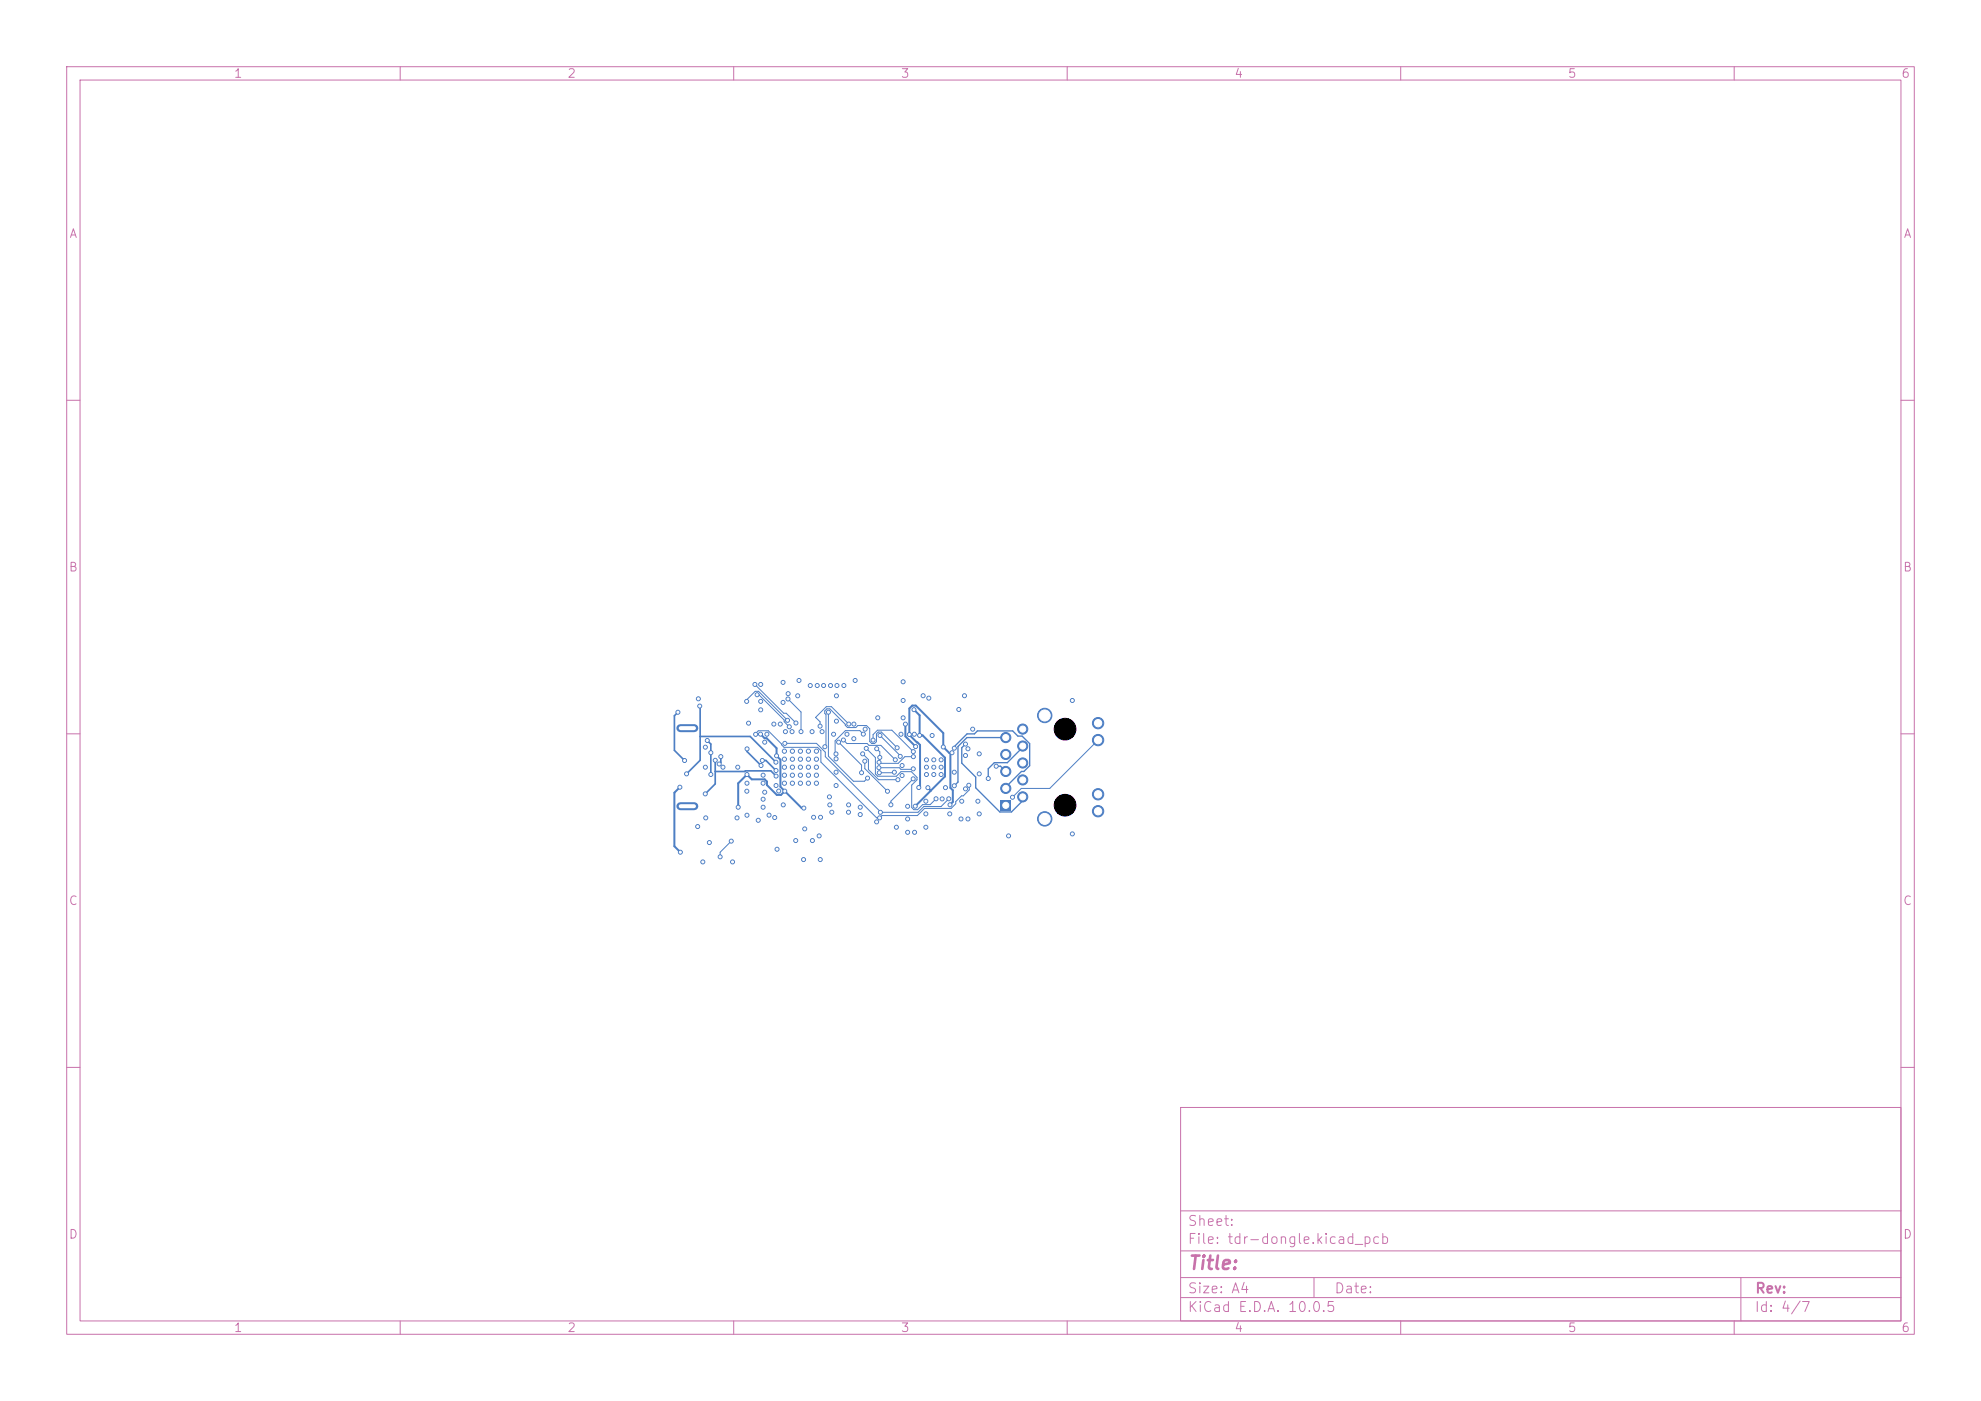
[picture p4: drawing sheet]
<svg xmlns="http://www.w3.org/2000/svg" width="297mm" height="210mm" viewBox="0 0 297 210" stroke-linecap="round" stroke-linejoin="round" font-family="sans-serif">
<defs><g id="words">
<text font-size="2" fill="#c872ab" x="178" y="190.8">Title:</text>
<g font-size="1.5" fill="#c872ab">
<text x="178" y="184.1">Sheet:</text>
<text x="178" y="186.8">File: tdr-dongle.kicad_pcb</text>
<text x="178" y="197">KiCad E.D.A. 10.0.5</text>
<text x="178" y="194.2">Size: A4</text>
<text x="200" y="194.2">Date:</text>
<text x="263" y="197">Id: 4/7</text>
<text x="263" y="194.2">Rev:</text>
</g>
<g font-size="1.3" fill="#c872ab">
<text x="35" y="12">1</text>
<text x="85" y="12">2</text>
<text x="135" y="12">3</text>
<text x="185" y="12">4</text>
<text x="235" y="12">5</text>
<text x="285" y="12">6</text>
<text x="10.3" y="36">A</text>
<text x="285.3" y="36">A</text>
<text x="10.2" y="86">B</text>
<text x="285.2" y="86">B</text>
<text x="10.2" y="136">C</text>
<text x="285.2" y="136">C</text>
<text x="10.2" y="186">D</text>
<text x="285.2" y="186">D</text>
<text x="35" y="200">1</text>
<text x="85" y="200">2</text>
<text x="135" y="200">3</text>
<text x="185" y="200">4</text>
<text x="235" y="200">5</text>
<text x="285" y="200">6</text>
</g>
</g></defs>
<g fill="none" stroke="#c872ab" stroke-width=".15">
<path d="M10 10h277v190h-277zM12 12h273v186h-273zM60 10v2M110 10v2M160 10v2M210 10v2M260 10v2M10 60h2M285 60h2M10 110h2M285 110h2M10 160h2"/>
<path d="M177 166h108v32h-108zM285 160h2M60 198v2M110 198v2M160 198v2M177 194.5h108M177 191.5h108M177 187.5h108M177 181.5h108M197 191.5v3M210 198v2M260 198v2"/>
<path d="M261 191.5v6.5"/>
</g>
<g fill="#4d7fc4" stroke="#4d7fc4" stroke-width=".15">
<circle cx="122.4" cy="117.4" r=".31"/>
<circle cx="122.4" cy="116.2" r=".31"/>
<circle cx="122.4" cy="115" r=".31"/>
<circle cx="122.4" cy="113.8" r=".32"/>
<circle cx="122.4" cy="112.6" r=".31"/>
<circle cx="121.2" cy="117.4" r=".32"/>
<circle cx="121.2" cy="116.2" r=".32"/>
<circle cx="121.2" cy="115" r=".31"/>
<circle cx="121.2" cy="113.8" r=".32"/>
<circle cx="121.2" cy="112.6" r=".31"/>
<circle cx="120" cy="117.4" r=".31"/>
<circle cx="120" cy="116.2" r=".31"/>
<circle cx="120" cy="115" r=".31"/>
<circle cx="120" cy="113.8" r=".32"/>
<circle cx="120" cy="112.6" r=".31"/>
<circle cx="118.8" cy="117.4" r=".32"/>
<circle cx="118.8" cy="116.2" r=".32"/>
<circle cx="118.8" cy="115" r=".32"/>
<circle cx="118.8" cy="113.8" r=".32"/>
<circle cx="118.8" cy="112.6" r=".32"/>
<circle cx="117.6" cy="117.4" r=".31"/>
<circle cx="117.6" cy="116.2" r=".31"/>
<circle cx="117.6" cy="115" r=".31"/>
<circle cx="117.6" cy="113.8" r=".32"/>
<circle cx="117.6" cy="112.6" r=".31"/>
<circle cx="138.9" cy="113.9" r=".3"/>
<circle cx="138.9" cy="115" r=".3"/>
<circle cx="138.9" cy="116.1" r=".3"/>
<circle cx="140" cy="113.9" r=".3"/>
<circle cx="140" cy="115" r=".3"/>
<circle cx="140" cy="116.1" r=".3"/>
<circle cx="141.1" cy="113.9" r=".3"/>
<circle cx="141.1" cy="115" r=".3"/>
<circle cx="141.1" cy="116.1" r=".3"/>
</g>
<path d="M150 120h1.6v1.5h-1.6z" fill="#4d7fc4"/>
<g fill="#4d7fc4" stroke="#4d7fc4" stroke-width=".15">
<circle cx="153.3" cy="119.4" r=".76"/>
<circle cx="150.8" cy="118.2" r=".76"/>
<circle cx="153.3" cy="116.9" r=".76"/>
<circle cx="150.8" cy="115.6" r=".76"/>
<circle cx="153.3" cy="114.4" r=".76"/>
<circle cx="150.8" cy="113.1" r=".76"/>
<circle cx="153.3" cy="111.8" r=".76"/>
<circle cx="150.8" cy="110.6" r=".76"/>
<circle cx="153.3" cy="109.3" r=".76"/>
<circle cx="164.6" cy="121.6" r=".85"/>
<circle cx="164.6" cy="119.1" r=".85"/>
<circle cx="164.6" cy="110.9" r=".85"/>
<circle cx="164.6" cy="108.4" r=".85"/>
<circle cx="156.6" cy="107.2" r="1.08"/>
<circle cx="156.6" cy="122.7" r="1.08"/>
<circle cx="122.9" cy="108.8" r=".3"/>
<circle cx="127.3" cy="108.5" r=".3"/>
<circle cx="146.8" cy="116" r=".3"/>
<circle cx="146.8" cy="122" r=".3"/>
<circle cx="138.8" cy="124" r=".3"/>
<circle cx="143.8" cy="106.4" r=".3"/>
<circle cx="141.2" cy="119.8" r=".3"/>
<circle cx="135.4" cy="107.6" r=".3"/>
<circle cx="129.7" cy="109.3" r=".3"/>
<circle cx="131.4" cy="123.2" r=".3"/>
<circle cx="135.4" cy="102.2" r=".3"/>
<circle cx="115" cy="110.1" r=".3"/>
<circle cx="146.8" cy="113" r=".3"/>
<circle cx="124.4" cy="120.7" r=".3"/>
<circle cx="136.1" cy="122.8" r=".3"/>
<circle cx="116.1" cy="122.5" r=".3"/>
<circle cx="127.2" cy="121.8" r=".3"/>
<circle cx="110.6" cy="115" r=".3"/>
<circle cx="113.7" cy="123" r=".3"/>
<circle cx="121.5" cy="102.8" r=".3"/>
<circle cx="122" cy="122.5" r=".3"/>
<circle cx="117.4" cy="102.3" r=".3"/>
<circle cx="106.4" cy="126.3" r=".3"/>
<circle cx="122.8" cy="125.3" r=".3"/>
<circle cx="117" cy="108.5" r=".3"/>
<circle cx="138.8" cy="122" r=".3"/>
<circle cx="119.6" cy="104.3" r=".3"/>
<circle cx="117.4" cy="105.3" r=".3"/>
<circle cx="115.3" cy="122.2" r=".3"/>
<circle cx="108.4" cy="115" r=".3"/>
<circle cx="135.4" cy="105" r=".3"/>
<circle cx="104.7" cy="104.7" r=".3"/>
<circle cx="105.7" cy="115" r=".3"/>
<circle cx="110.5" cy="122.6" r=".3"/>
<circle cx="135.1" cy="110.1" r=".3"/>
<circle cx="121.8" cy="126" r=".3"/>
<circle cx="116.4" cy="117.8" r=".3"/>
<circle cx="151.2" cy="125.3" r=".3"/>
<circle cx="104.6" cy="123.9" r=".3"/>
<circle cx="146.6" cy="120.1" r=".3"/>
<circle cx="125.4" cy="104.3" r=".3"/>
<circle cx="125.5" cy="102.8" r=".3"/>
<circle cx="114.1" cy="106.4" r=".3"/>
<circle cx="114.4" cy="121" r=".3"/>
<circle cx="137.1" cy="110.1" r=".3"/>
<circle cx="114.4" cy="116.2" r=".3"/>
<circle cx="127" cy="110.1" r=".3"/>
<circle cx="114.4" cy="119.8" r=".3"/>
<circle cx="119.3" cy="126" r=".3"/>
<circle cx="124.7" cy="121.8" r=".3"/>
<circle cx="128.2" cy="102" r=".3"/>
<circle cx="105.7" cy="112" r=".3"/>
<circle cx="125" cy="110.1" r=".3"/>
<circle cx="136.1" cy="124.8" r=".3"/>
<circle cx="136.1" cy="120.9" r=".3"/>
<circle cx="120.6" cy="124.2" r=".3"/>
<circle cx="114.4" cy="117.4" r=".3"/>
<circle cx="123.5" cy="102.8" r=".3"/>
<circle cx="127.2" cy="120.7" r=".3"/>
<circle cx="114.1" cy="105.1" r=".3"/>
<circle cx="117.4" cy="120.7" r=".3"/>
<circle cx="144.1" cy="122.8" r=".3"/>
<circle cx="144.8" cy="118.2" r=".3"/>
<circle cx="109.8" cy="129.2" r=".3"/>
<circle cx="144.6" cy="104.3" r=".3"/>
<circle cx="105.8" cy="122.6" r=".3"/>
<circle cx="145.8" cy="109.3" r=".3"/>
<circle cx="128" cy="110.7" r=".3"/>
<circle cx="139.2" cy="104.7" r=".3"/>
<circle cx="138.8" cy="120.1" r=".3"/>
<circle cx="138.4" cy="104.3" r=".3"/>
<circle cx="129" cy="122.1" r=".3"/>
<circle cx="160.8" cy="125" r=".3"/>
<circle cx="141.8" cy="118.1" r=".3"/>
<circle cx="143.1" cy="115.8" r=".3"/>
<circle cx="123" cy="128.9" r=".3"/>
<circle cx="122.5" cy="102.8" r=".3"/>
<circle cx="124.5" cy="102.8" r=".3"/>
<circle cx="126.5" cy="102.8" r=".3"/>
<circle cx="125.4" cy="113.8" r=".3"/>
<circle cx="124.4" cy="119.4" r=".3"/>
<circle cx="144.2" cy="120.1" r=".3"/>
<circle cx="116.8" cy="118.6" r=".3"/>
<circle cx="112" cy="118.6" r=".3"/>
<circle cx="112" cy="122.2" r=".3"/>
<circle cx="123" cy="122.5" r=".3"/>
<circle cx="129" cy="121" r=".3"/>
<circle cx="135.2" cy="114.8" r=".3"/>
<circle cx="160.8" cy="105" r=".3"/>
<circle cx="139.8" cy="110.2" r=".3"/>
<circle cx="137.1" cy="124.8" r=".3"/>
<circle cx="119.8" cy="102" r=".3"/>
<circle cx="135.2" cy="116.2" r=".3"/>
<circle cx="131.6" cy="107.6" r=".3"/>
<circle cx="118.8" cy="109.7" r=".3"/>
<circle cx="145.1" cy="122.8" r=".3"/>
<circle cx="105.4" cy="129.2" r=".3"/>
<circle cx="121.8" cy="109.7" r=".3"/>
<circle cx="120.5" cy="128.9" r=".3"/>
<circle cx="128" cy="108.5" r=".3"/>
<circle cx="112.2" cy="108.4" r=".3"/>
<circle cx="145.1" cy="112.2" r=".3"/>
<circle cx="125.4" cy="117.8" r=".3"/>
<circle cx="117.8" cy="109.7" r=".3"/>
<circle cx="114.7" cy="111.2" r=".3"/>
<circle cx="123.2" cy="109.7" r=".3"/>
<circle cx="125.4" cy="108.1" r=".3"/>
<circle cx="125.4" cy="115.8" r=".3"/>
<circle cx="114.7" cy="118.8" r=".3"/>
<circle cx="144.8" cy="113.2" r=".3"/>
<circle cx="116.5" cy="127.3" r=".3"/>
<circle cx="112" cy="117.4" r=".3"/>
<circle cx="118.2" cy="104" r=".3"/>
<circle cx="134.4" cy="124" r=".3"/>
<circle cx="116" cy="108.5" r=".3"/>
<circle cx="114.1" cy="102.6" r=".3"/>
<circle cx="142.4" cy="122" r=".3"/>
<circle cx="136.9" cy="115.2" r=".3"/>
<circle cx="131.8" cy="115.1" r=".3"/>
<circle cx="137.8" cy="118" r=".3"/>
<circle cx="142.7" cy="112.8" r=".3"/>
<circle cx="142.4" cy="120.6" r=".3"/>
<circle cx="136.3" cy="110.1" r=".3"/>
<circle cx="141.4" cy="112" r=".3"/>
<circle cx="120.5" cy="121.1" r=".3"/>
<circle cx="110.7" cy="121" r=".3"/>
<circle cx="112" cy="116.1" r=".3"/>
<circle cx="114" cy="110" r=".3"/>
<circle cx="116.4" cy="113.3" r=".3"/>
<circle cx="117.7" cy="118.6" r=".3"/>
<circle cx="129.4" cy="110" r=".3"/>
<circle cx="125.3" cy="113" r=".3"/>
<circle cx="134.5" cy="112.1" r=".3"/>
<circle cx="123.7" cy="111.9" r=".3"/>
<circle cx="126.4" cy="110.9" r=".3"/>
<circle cx="134.2" cy="113.9" r=".3"/>
<circle cx="125.7" cy="111.2" r=".3"/>
<circle cx="134.1" cy="115.8" r=".3"/>
<circle cx="131.8" cy="115.8" r=".3"/>
<circle cx="129.2" cy="115.8" r=".3"/>
<circle cx="130.1" cy="116.6" r=".3"/>
<circle cx="124.2" cy="106.8" r=".3"/>
<circle cx="113.2" cy="102.6" r=".3"/>
<circle cx="119.3" cy="108.4" r=".3"/>
<circle cx="118.1" cy="104.8" r=".3"/>
<circle cx="120.1" cy="109.7" r=".3"/>
<circle cx="118.1" cy="108" r=".3"/>
<circle cx="111.9" cy="105.1" r=".3"/>
<circle cx="118.3" cy="108.9" r=".3"/>
<circle cx="113.5" cy="104.1" r=".3"/>
<circle cx="132" cy="121.8" r=".3"/>
<circle cx="142.2" cy="119.7" r=".3"/>
<circle cx="117.7" cy="111.4" r=".3"/>
<circle cx="131.9" cy="122.6" r=".3"/>
<circle cx="113.3" cy="110.1" r=".3"/>
<circle cx="145.2" cy="117.7" r=".3"/>
<circle cx="102.6" cy="114" r=".3"/>
<circle cx="101.6" cy="106.8" r=".3"/>
<circle cx="116.3" cy="114.2" r=".3"/>
<circle cx="102.9" cy="116" r=".3"/>
<circle cx="104.9" cy="105.8" r=".3"/>
<circle cx="112" cy="112.3" r=".3"/>
<circle cx="114.1" cy="114.8" r=".3"/>
<circle cx="116.3" cy="115.5" r=".3"/>
<circle cx="114.3" cy="114" r=".3"/>
<circle cx="107.2" cy="114" r=".3"/>
<circle cx="116.4" cy="116.3" r=".3"/>
<circle cx="105.7" cy="119" r=".3"/>
<circle cx="108.1" cy="113.4" r=".3"/>
<circle cx="107.8" cy="114.5" r=".3"/>
<circle cx="133.6" cy="120.6" r=".3"/>
<circle cx="136.9" cy="116.7" r=".3"/>
<circle cx="140.3" cy="119.7" r=".3"/>
<circle cx="129.9" cy="112.2" r=".3"/>
<circle cx="106" cy="111" r=".3"/>
<circle cx="106.6" cy="116.1" r=".3"/>
<circle cx="106.6" cy="112.8" r=".3"/>
<circle cx="137.9" cy="110.2" r=".3"/>
<circle cx="137.2" cy="120.8" r=".3"/>
<circle cx="139.1" cy="118.1" r=".3"/>
<circle cx="137" cy="106.4" r=".3"/>
<circle cx="151.8" cy="119.5" r=".3"/>
<circle cx="143.1" cy="117.8" r=".3"/>
<circle cx="148.2" cy="116.7" r=".3"/>
<circle cx="149.4" cy="114.9" r=".3"/>
<circle cx="143.1" cy="112.2" r=".3"/>
<circle cx="144.7" cy="111.5" r=".3"/>
<circle cx="137.3" cy="111.9" r=".3"/>
<circle cx="135.7" cy="108.5" r=".3"/>
<circle cx="136.9" cy="112.7" r=".3"/>
<circle cx="131.9" cy="113.5" r=".3"/>
<circle cx="130.9" cy="110.9" r=".3"/>
<circle cx="131.4" cy="112.2" r=".3"/>
<circle cx="135" cy="113.4" r=".3"/>
<circle cx="131.9" cy="110.2" r=".3"/>
<circle cx="136.9" cy="113.4" r=".3"/>
<circle cx="131.8" cy="114.3" r=".3"/>
<circle cx="134.6" cy="116.9" r=".3"/>
<circle cx="129.3" cy="113" r=".3"/>
<circle cx="129.7" cy="114.1" r=".3"/>
<circle cx="133.1" cy="118.6" r=".3"/>
<circle cx="109.6" cy="126.1" r=".3"/>
<circle cx="108" cy="128.4" r=".3"/>
<circle cx="101.9" cy="118" r=".3"/>
<circle cx="102" cy="127.7" r=".3"/>
</g>
<path d="M102 109.2h2.1M102 120.9h2.1" fill="none" stroke="#4d7fc4" stroke-width="1.2"/>
<g fill="none" stroke="#4d7fc4" stroke-width=".15">
<path d="M111.9 105.1v-.2l1.3-1.3h.5l4.4 4.4M113.2 102.6l4.3 4.3h.4l1.4 1.5M113.3 110.1v-.2l.4-.4h1.5l2.4 2.5h5l.5 .5v1.7l8.3 8.4h.5l.3-.3h5.3l1.1-1.1h4l.7-.7v-.3l.9-.9h.2l.9-.9-.1-.7M113.5 104.1h.3l3.8 3.8v.3l.7 .7M117.7 111.4h4.7l1.3 1.4v.6l8.3 8.4h5.6l.9-.9h2.6l1.1-1.2M118.1 104.8l2 1.9v3M123.7 111.9l.1-.1v-4.7l-.1-.2v-.3l.3-.3h.4l2.3 2.3v.1l.4 .4h1.2l.3-.3h1.3l.5 .4v2l.3 .3h.4l.3-.3v-1.2l.3-.3h.4l2.4 2.4M124.2 106.8v6.6l3.8 3.7h1.6l.5-.5M125.7 111.3l3.5 3.4v1.1M126.4 110.9l.6 .6h3l.3 .2h1.8l2.1 2.2M127.3 108.5l-2.7-2.6h-.7l-1.6 1.7 .6 .6v.7M129.3 113l.9 .9v1.5l1.5 1.5h2.9"/>
<path d="M129.4 110l-.5-.5h-2.2l-1.5 1.6v1.8l.1 .1M129.7 114.1v1.1l3.4 3.4M129.9 112.2l1.3 1.4v2.4l.4 .4h2.8l.7-.7h1.5l.9 .8v.4l-.8 .8v3.3l.3 .4h.6l.7-.8h1.2l.8-.9M130.9 110.9h.1M130.9 110.9v-.8l.7-.6h2.1l3.2 3.2M131.4 112.2l.5 .5v.8M131.8 115.1h3l.3 .2 1.8-.1M131.9 110.2l3.1 3.2M134.1 115.8h-2.3M136.9 116.7l-3.3 3.4v.5M136.9 113.4h-1.2l-1 1h-2.8l-.1-.1M164.6 110.9l-7.2 7.3h-4.3l-1.3 1.3"/>
<path d="M109.6 126.1l-1.6 1.6v.7"/>
</g>
<path d="M101.9 118l-.8 .8v8.1l.9 .8M114 110l.6 .7h.3l1.5 1.5v1.1l.6 .6v4l3.2 3.2h.3M117.7 118.6l-.6 .6h-.6l-1.5-1.5v-.5l-.4-.4h-1.9l-.7-.7-1.3 1.3v3.6M135.7 108.5v1.9l1.6 1.5M137 106.4l.9 .8v3h.4l3.4 3.4v2.8l-4.5 4.4M139.1 118.1l.5 .4M142.5 112.9v5.2l.4 .4v1.7l-.5 .4M142.7 112.8l-.4 .1-.9-.9v-2.1l-4.1-4.1h-.5l-.5 .4v4l1.6 1.5v6.2l-.1 .1" fill="none" stroke="#4d7fc4" stroke-width=".3"/>
<path d="M101.6 106.8l-.5 .5v5.2l1.5 1.5M104.9 105.8l.1 8.2-2.1 2M105 110.4h7.5l3.8 3.9M106 111l.6 .5v4.6M107.2 114v3.5l-1.5 1.5M107.2 115.6l8.4-.1 .8 .8M108.1 113.4v.9l-.3 .2M112 112.3v.4l2.1 2.1M114.3 114h.5l1.5 1.5" fill="none" stroke="#4d7fc4" stroke-width=".25"/>
<path d="M143.1 112.2v-.3l1.9-1.9h1.1l.4-.4h5.3l.8 .7h.6l1.2 1.2v3.3l-.9 .8h-.4l-2.3 2.4v.2M144.7 111.5l-.5 .6v2.3l2.1 2.1v1.6l3.6 3.6h1.7l1.7-1.7v-.5M149.4 114.9h.6l.8 .7M150.8 110.6h-5.8l-1.4 1.3v5.3l-.5 .6M153.3 111.8v.2l-2.3 2.3h-1.9l-.9 .9v1.5" fill="none" stroke="#4d7fc4" stroke-width=".2"/>
<g fill="#fff" stroke="#fff" stroke-width=".15">
<circle cx="123" cy="108.9" r=".15"/>
<circle cx="127.3" cy="108.5" r=".15"/>
<circle cx="146.8" cy="116" r=".15"/>
<circle cx="146.8" cy="122" r=".15"/>
<circle cx="138.8" cy="124" r=".15"/>
<circle cx="143.7" cy="106.3" r=".15"/>
<circle cx="141.2" cy="119.8" r=".15"/>
<circle cx="135.4" cy="107.6" r=".15"/>
<circle cx="129.7" cy="109.3" r=".15"/>
<circle cx="131.4" cy="123.2" r=".15"/>
<circle cx="135.4" cy="102.2" r=".15"/>
<circle cx="115" cy="110.1" r=".15"/>
<circle cx="146.8" cy="113" r=".15"/>
<circle cx="124.4" cy="120.6" r=".15"/>
<circle cx="136.1" cy="122.8" r=".15"/>
<circle cx="116.1" cy="122.6" r=".15"/>
<circle cx="127.2" cy="121.7" r=".15"/>
<circle cx="110.6" cy="115" r=".15"/>
<circle cx="113.7" cy="123" r=".15"/>
<circle cx="121.5" cy="102.8" r=".15"/>
<circle cx="122" cy="122.5" r=".15"/>
<circle cx="117.4" cy="102.3" r=".15"/>
<circle cx="106.3" cy="126.3" r=".15"/>
<circle cx="122.8" cy="125.3" r=".15"/>
<circle cx="117" cy="108.5" r=".15"/>
<circle cx="138.8" cy="122" r=".15"/>
<circle cx="119.6" cy="104.3" r=".15"/>
<circle cx="117.4" cy="105.3" r=".15"/>
<circle cx="115.3" cy="122.2" r=".15"/>
<circle cx="108.4" cy="115" r=".15"/>
<circle cx="135.4" cy="105" r=".15"/>
<circle cx="104.7" cy="104.7" r=".15"/>
<circle cx="105.7" cy="115" r=".15"/>
<circle cx="110.5" cy="122.6" r=".15"/>
<circle cx="135.1" cy="110.1" r=".15"/>
<circle cx="121.8" cy="126" r=".15"/>
<circle cx="116.3" cy="117.7" r=".15"/>
<circle cx="151.2" cy="125.3" r=".15"/>
<circle cx="104.6" cy="123.9" r=".15"/>
<circle cx="146.6" cy="120.1" r=".15"/>
<circle cx="125.4" cy="104.3" r=".15"/>
<circle cx="125.5" cy="102.8" r=".15"/>
<circle cx="114" cy="106.4" r=".15"/>
<circle cx="114.4" cy="121" r=".15"/>
<circle cx="137.1" cy="110.1" r=".15"/>
<circle cx="114.4" cy="116.2" r=".15"/>
<circle cx="127" cy="110.1" r=".15"/>
<circle cx="114.4" cy="119.8" r=".15"/>
<circle cx="119.3" cy="126" r=".15"/>
<circle cx="124.7" cy="121.7" r=".15"/>
<circle cx="128.2" cy="102" r=".15"/>
<circle cx="105.7" cy="112" r=".15"/>
<circle cx="125" cy="110.1" r=".15"/>
<circle cx="136.1" cy="124.8" r=".15"/>
<circle cx="136.1" cy="120.9" r=".15"/>
<circle cx="120.6" cy="124.3" r=".15"/>
<circle cx="114.4" cy="117.4" r=".15"/>
<circle cx="123.5" cy="102.8" r=".15"/>
<circle cx="127.2" cy="120.6" r=".15"/>
<circle cx="114" cy="105.1" r=".15"/>
<circle cx="117.4" cy="120.6" r=".15"/>
<circle cx="144.1" cy="122.8" r=".15"/>
<circle cx="144.8" cy="118.3" r=".15"/>
<circle cx="109.8" cy="129.2" r=".15"/>
<circle cx="144.6" cy="104.3" r=".15"/>
<circle cx="105.8" cy="122.6" r=".15"/>
<circle cx="145.8" cy="109.3" r=".15"/>
<circle cx="128" cy="110.7" r=".15"/>
<circle cx="139.3" cy="104.6" r=".15"/>
<circle cx="138.8" cy="120.1" r=".15"/>
<circle cx="138.4" cy="104.3" r=".15"/>
<circle cx="129" cy="122.1" r=".15"/>
<circle cx="160.8" cy="125" r=".15"/>
<circle cx="141.7" cy="118.1" r=".15"/>
<circle cx="143.1" cy="115.7" r=".15"/>
<circle cx="123" cy="128.8" r=".15"/>
<circle cx="122.5" cy="102.8" r=".15"/>
<circle cx="124.5" cy="102.8" r=".15"/>
<circle cx="126.5" cy="102.8" r=".15"/>
<circle cx="125.3" cy="113.7" r=".15"/>
<circle cx="124.3" cy="119.4" r=".15"/>
<circle cx="144.2" cy="120.1" r=".15"/>
<circle cx="116.7" cy="118.6" r=".15"/>
<circle cx="112" cy="118.6" r=".15"/>
<circle cx="112" cy="122.2" r=".15"/>
<circle cx="123" cy="122.5" r=".15"/>
<circle cx="129" cy="121" r=".15"/>
<circle cx="135.2" cy="114.7" r=".15"/>
<circle cx="160.8" cy="105" r=".15"/>
<circle cx="139.7" cy="110.2" r=".15"/>
<circle cx="137.1" cy="124.8" r=".15"/>
<circle cx="119.8" cy="102" r=".15"/>
<circle cx="135.2" cy="116.3" r=".15"/>
<circle cx="131.6" cy="107.6" r=".15"/>
<circle cx="118.7" cy="109.7" r=".15"/>
<circle cx="145.1" cy="122.8" r=".15"/>
<circle cx="105.4" cy="129.2" r=".15"/>
<circle cx="121.7" cy="109.7" r=".15"/>
<circle cx="120.5" cy="128.9" r=".15"/>
<circle cx="128" cy="108.5" r=".15"/>
<circle cx="112.2" cy="108.4" r=".15"/>
<circle cx="145.1" cy="112.2" r=".15"/>
<circle cx="125.3" cy="117.7" r=".15"/>
<circle cx="117.7" cy="109.7" r=".15"/>
<circle cx="114.6" cy="111.3" r=".15"/>
<circle cx="123.3" cy="109.7" r=".15"/>
<circle cx="125.4" cy="108.1" r=".15"/>
<circle cx="125.3" cy="115.7" r=".15"/>
<circle cx="114.6" cy="118.8" r=".15"/>
<circle cx="144.8" cy="113.3" r=".15"/>
<circle cx="116.5" cy="127.3" r=".15"/>
<circle cx="112" cy="117.4" r=".15"/>
<circle cx="118.2" cy="104" r=".15"/>
<circle cx="134.4" cy="124" r=".15"/>
<circle cx="116" cy="108.5" r=".15"/>
<circle cx="114" cy="102.6" r=".15"/>
<circle cx="142.4" cy="122" r=".15"/>
<circle cx="136.9" cy="115.2" r=".15"/>
<circle cx="131.8" cy="115.1" r=".15"/>
<circle cx="137.7" cy="118" r=".15"/>
<circle cx="142.7" cy="112.8" r=".15"/>
<circle cx="142.4" cy="120.6" r=".15"/>
<circle cx="136.3" cy="110.1" r=".15"/>
<circle cx="141.4" cy="112" r=".15"/>
<circle cx="120.5" cy="121.1" r=".15"/>
<circle cx="110.7" cy="121" r=".15"/>
<circle cx="112" cy="116.1" r=".15"/>
<circle cx="114" cy="110" r=".15"/>
<circle cx="116.4" cy="113.3" r=".15"/>
<circle cx="117.7" cy="118.6" r=".15"/>
<circle cx="129.4" cy="110" r=".15"/>
<circle cx="125.3" cy="113" r=".15"/>
<circle cx="134.5" cy="112.1" r=".15"/>
<circle cx="123.7" cy="111.9" r=".15"/>
<circle cx="126.4" cy="110.9" r=".15"/>
<circle cx="134.2" cy="113.9" r=".15"/>
<circle cx="125.7" cy="111.3" r=".15"/>
<circle cx="134.1" cy="115.8" r=".15"/>
<circle cx="131.8" cy="115.8" r=".15"/>
<circle cx="129.2" cy="115.8" r=".15"/>
<circle cx="130.1" cy="116.6" r=".15"/>
<circle cx="124.2" cy="106.8" r=".15"/>
<circle cx="113.2" cy="102.6" r=".15"/>
<circle cx="119.3" cy="108.4" r=".15"/>
<circle cx="118.1" cy="104.8" r=".15"/>
<circle cx="120.1" cy="109.7" r=".15"/>
<circle cx="118.1" cy="108" r=".15"/>
<circle cx="111.9" cy="105.1" r=".15"/>
<circle cx="118.3" cy="108.9" r=".15"/>
<circle cx="113.5" cy="104.1" r=".15"/>
<circle cx="132" cy="121.8" r=".15"/>
<circle cx="142.2" cy="119.7" r=".15"/>
<circle cx="117.7" cy="111.4" r=".15"/>
<circle cx="131.9" cy="122.6" r=".15"/>
<circle cx="113.3" cy="110.1" r=".15"/>
<circle cx="145.3" cy="117.7" r=".15"/>
<circle cx="102.6" cy="114" r=".15"/>
<circle cx="101.6" cy="106.8" r=".15"/>
<circle cx="116.3" cy="114.3" r=".15"/>
<circle cx="102.9" cy="116" r=".15"/>
<circle cx="104.9" cy="105.8" r=".15"/>
<circle cx="112" cy="112.3" r=".15"/>
<circle cx="114.1" cy="114.8" r=".15"/>
<circle cx="116.3" cy="115.5" r=".15"/>
<circle cx="114.3" cy="114" r=".15"/>
<circle cx="107.2" cy="114" r=".15"/>
<circle cx="116.4" cy="116.3" r=".15"/>
<circle cx="105.7" cy="119" r=".15"/>
<circle cx="108.1" cy="113.4" r=".15"/>
<circle cx="107.8" cy="114.5" r=".15"/>
<circle cx="133.6" cy="120.6" r=".15"/>
<circle cx="136.9" cy="116.7" r=".15"/>
<circle cx="140.3" cy="119.7" r=".15"/>
<circle cx="129.9" cy="112.2" r=".15"/>
<circle cx="106" cy="111" r=".15"/>
<circle cx="106.6" cy="116.1" r=".15"/>
<circle cx="106.6" cy="112.8" r=".15"/>
<circle cx="137.9" cy="110.2" r=".15"/>
<circle cx="137.2" cy="120.8" r=".15"/>
<circle cx="139.1" cy="118.1" r=".15"/>
<circle cx="137" cy="106.4" r=".15"/>
<circle cx="151.8" cy="119.5" r=".15"/>
<circle cx="143.1" cy="117.8" r=".15"/>
<circle cx="148.2" cy="116.7" r=".15"/>
<circle cx="149.4" cy="114.9" r=".15"/>
<circle cx="143.1" cy="112.2" r=".15"/>
<circle cx="144.7" cy="111.5" r=".15"/>
<circle cx="137.3" cy="111.9" r=".15"/>
<circle cx="135.7" cy="108.5" r=".15"/>
<circle cx="136.9" cy="112.7" r=".15"/>
<circle cx="131.9" cy="113.5" r=".15"/>
<circle cx="130.9" cy="110.9" r=".15"/>
<circle cx="131.4" cy="112.2" r=".15"/>
<circle cx="135" cy="113.4" r=".15"/>
<circle cx="131.9" cy="110.2" r=".15"/>
<circle cx="136.9" cy="113.4" r=".15"/>
<circle cx="131.8" cy="114.3" r=".15"/>
<circle cx="134.6" cy="116.9" r=".15"/>
<circle cx="129.3" cy="113" r=".15"/>
<circle cx="129.7" cy="114.1" r=".15"/>
<circle cx="133.1" cy="118.6" r=".15"/>
<circle cx="109.6" cy="126.1" r=".15"/>
<circle cx="108" cy="128.4" r=".15"/>
<circle cx="101.9" cy="118" r=".15"/>
<circle cx="102" cy="127.7" r=".15"/>
<circle cx="122.4" cy="117.4" r=".16"/>
<circle cx="122.4" cy="116.2" r=".16"/>
<circle cx="122.4" cy="115" r=".17"/>
<circle cx="122.4" cy="113.8" r=".16"/>
<circle cx="122.4" cy="112.6" r=".17"/>
<circle cx="121.2" cy="117.4" r=".16"/>
<circle cx="121.2" cy="116.2" r=".16"/>
<circle cx="121.2" cy="115" r=".16"/>
<circle cx="121.2" cy="113.8" r=".16"/>
<circle cx="121.2" cy="112.6" r=".17"/>
<circle cx="120" cy="117.4" r=".17"/>
<circle cx="120" cy="116.2" r=".16"/>
<circle cx="120" cy="115" r=".17"/>
<circle cx="120" cy="113.8" r=".16"/>
<circle cx="120" cy="112.6" r=".17"/>
<circle cx="118.8" cy="117.4" r=".16"/>
<circle cx="118.8" cy="116.2" r=".16"/>
<circle cx="118.8" cy="115" r=".17"/>
<circle cx="118.8" cy="113.8" r=".16"/>
<circle cx="118.8" cy="112.6" r=".17"/>
<circle cx="117.6" cy="117.4" r=".16"/>
<circle cx="117.6" cy="116.2" r=".16"/>
<circle cx="117.6" cy="115" r=".16"/>
<circle cx="117.6" cy="113.8" r=".16"/>
<circle cx="117.6" cy="112.6" r=".17"/>
<circle cx="138.9" cy="113.9" r=".15"/>
<circle cx="138.9" cy="115" r=".15"/>
<circle cx="138.9" cy="116.1" r=".15"/>
<circle cx="140" cy="113.9" r=".15"/>
<circle cx="140" cy="115" r=".15"/>
<circle cx="140" cy="116.1" r=".15"/>
<circle cx="141.1" cy="113.9" r=".15"/>
<circle cx="141.1" cy="115" r=".15"/>
<circle cx="141.1" cy="116.1" r=".15"/>
<circle cx="150.8" cy="120.7" r=".46"/>
<circle cx="153.3" cy="119.4" r=".46"/>
<circle cx="150.8" cy="118.2" r=".46"/>
<circle cx="153.3" cy="116.9" r=".46"/>
<circle cx="150.8" cy="115.6" r=".46"/>
<circle cx="153.3" cy="114.4" r=".46"/>
<circle cx="150.8" cy="113.1" r=".46"/>
<circle cx="153.3" cy="111.8" r=".46"/>
<circle cx="150.8" cy="110.6" r=".46"/>
<circle cx="153.3" cy="109.3" r=".46"/>
<circle cx="164.6" cy="121.6" r=".55"/>
<circle cx="164.6" cy="119.1" r=".55"/>
<circle cx="164.6" cy="110.9" r=".55"/>
<circle cx="164.6" cy="108.4" r=".55"/>
<circle cx="156.6" cy="107.2" r=".83"/>
<circle cx="156.6" cy="122.7" r=".83"/>
</g>
<g fill="#000" stroke="#000" stroke-width=".15">
<circle cx="159.7" cy="109.3" r="1.62"/>
<circle cx="159.7" cy="120.7" r="1.62"/>
</g>
<path d="M102.1 109.2h1.9M102.1 120.9h1.9" fill="none" stroke="#fff" stroke-width=".6"/>
<use href="#words"/>
</svg>
